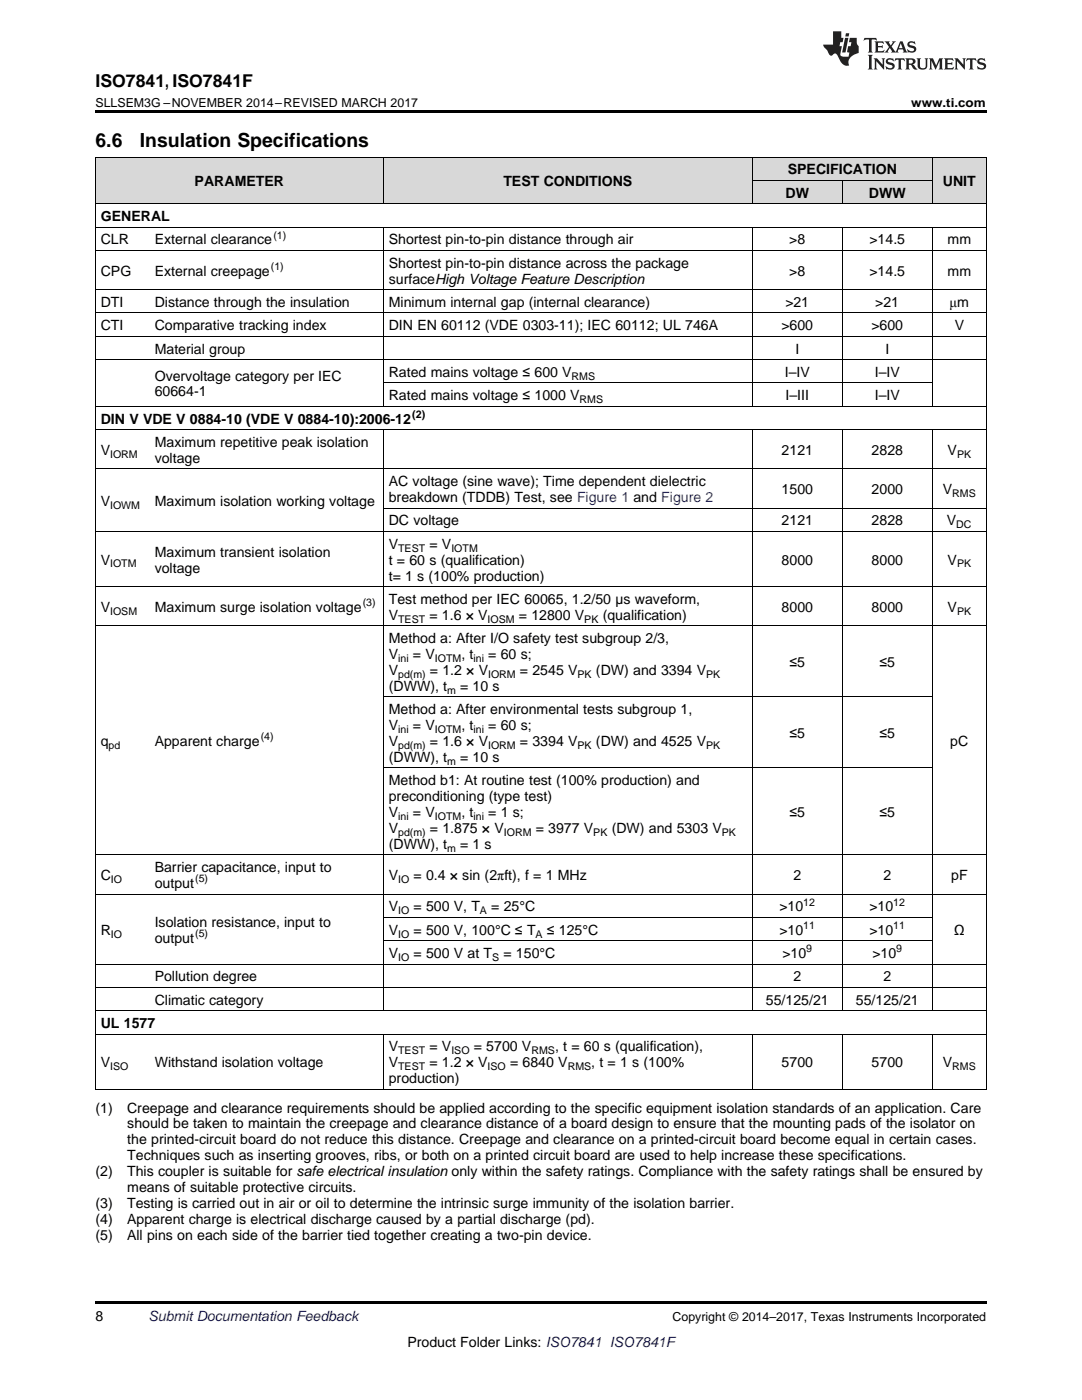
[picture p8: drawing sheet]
<svg xmlns="http://www.w3.org/2000/svg" width="216mm" height="279mm" viewBox="0 0 216 279" stroke-linecap="round" stroke-linejoin="round" font-family="sans-serif">
<defs><g id="words">
<g font-size="3.9">
<text x="19" y="29.3">6.6</text>
<text x="27.9" y="29.3">Insulation Specifications</text>
</g>
<text font-size="3.5" x="19" y="17.3">ISO7841, ISO7841F</text>
<g font-size="2.8">
<text x="157.2" y="34.8">SPECIFICATION</text>
<text x="38.8" y="37.1">PARAMETER</text>
<text x="100.4" y="37.1">TEST CONDITIONS</text>
<text x="156.7" y="39.4">DW</text>
<text x="173.4" y="39.4">DWW</text>
<text x="188.1" y="37.1">UNIT</text>
<text x="20.1" y="44.1">GENERAL</text>
<text x="20.1" y="48.8">CLR</text>
<text x="30.9" y="48.8">External clearance</text>
<text x="77.6" y="48.8">Shortest pin-to-pin distance through air</text>
<text x="77.6" y="53.4">Shortest pin-to-pin distance across the package</text>
<text x="157.5" y="48.8">&gt;8</text>
<text x="173.5" y="48.8">&gt;14.5</text>
<text x="189.1" y="48.8">mm</text>
<text x="20.1" y="55">CPG</text>
<text x="30.9" y="55">External creepage</text>
<text x="77.6" y="56.6">surfaceHigh Voltage Feature Description</text>
<text x="157.5" y="55">&gt;8</text>
<text x="173.5" y="55">&gt;14.5</text>
<text x="189.1" y="55">mm</text>
<text x="20.1" y="61.2">DTI</text>
<text x="20.1" y="65.9">CTI</text>
<text x="30.9" y="61.2">Distance through the insulation</text>
<text x="30.9" y="65.9">Comparative tracking index</text>
<text x="77.6" y="61.2">Minimum internal gap (internal clearance)</text>
<text x="77.6" y="65.9">DIN EN 60112 (VDE 0303-11); IEC 60112; UL 746A</text>
<text x="155.9" y="65.9">&gt;600</text>
<text x="156.7" y="61.2">&gt;21</text>
<text x="173.9" y="65.9">&gt;600</text>
<text x="174.7" y="61.2">&gt;21</text>
<text x="189.5" y="61.2">μm</text>
<text x="190.5" y="65.9">V</text>
<text x="30.9" y="70.6">Material group</text>
<text x="158.7" y="70.6">I</text>
<text x="176.7" y="70.6">I</text>
<text x="30.9" y="76">Overvoltage category per IEC</text>
<text x="77.6" y="75.2">Rated mains voltage ≤ 600 V</text>
<text x="156.6" y="75.2">I–IV</text>
<text x="174.6" y="75.2">I–IV</text>
<text x="30.9" y="79.1">60664-1</text>
<text x="77.6" y="79.9">Rated mains voltage ≤ 1000 V</text>
<text x="156.7" y="79.9">I–III</text>
<text x="174.6" y="79.9">I–IV</text>
<text x="20.1" y="84.5">DIN V VDE V 0884-10 (VDE V 0884-10):2006-12</text>
<text x="30.9" y="89.2">Maximum repetitive peak isolation</text>
<text x="20.1" y="90.8">V</text>
<text x="30.9" y="92.4">voltage</text>
<text x="156" y="90.8">2121</text>
<text x="173.9" y="90.8">2828</text>
<text x="189.1" y="90.8">V</text>
<text x="20.1" y="100.9">V</text>
<text x="30.9" y="100.9">Maximum isolation working voltage</text>
<text x="77.6" y="97">AC voltage (sine wave); Time dependent dielectric</text>
<text x="77.6" y="100.2">breakdown (TDDB) Test, see Figure 1 and Figure 2</text>
<text x="156" y="98.6">1500</text>
<text x="173.9" y="98.6">2000</text>
<text x="188.1" y="98.6">V</text>
<text x="77.6" y="104.8">DC voltage</text>
<text x="156" y="104.8">2121</text>
<text x="173.9" y="104.8">2828</text>
<text x="188.9" y="104.8">V</text>
<text x="20.1" y="112.7">V</text>
<text x="30.9" y="111.1">Maximum transient isolation</text>
<text x="77.6" y="109.5">V</text>
<text x="77.6" y="112.7">t = 60 s (qualification)</text>
<text x="85.7" y="109.5">= V</text>
<text x="156" y="112.7">8000</text>
<text x="173.9" y="112.7">8000</text>
<text x="189.1" y="112.7">V</text>
<text x="30.9" y="114.3">voltage</text>
<text x="77.6" y="115.9">t= 1 s (100% production)</text>
<text x="20.1" y="122.1">V</text>
<text x="30.9" y="122.1">Maximum surge isolation voltage</text>
<text x="77.6" y="120.5">Test method per IEC 60065, 1.2/50 µs waveform,</text>
<text x="77.6" y="123.7">V</text>
<text x="85.7" y="123.7">= 1.6 × V</text>
<text x="103.5" y="123.7">= 12800 V</text>
<text x="120.3" y="123.7">(qualification)</text>
<text x="156" y="122.1">8000</text>
<text x="173.9" y="122.1">8000</text>
<text x="189.1" y="122.1">V</text>
<text x="77.6" y="128.3">Method a: After I/O safety test subgroup 2/3,</text>
<text x="77.6" y="131.5">V</text>
<text x="82.4" y="131.5">= V</text>
<text x="92.1" y="131.5">, t</text>
<text x="97.4" y="131.5">= 60 s;</text>
<text x="77.6" y="134.7">V</text>
<text x="77.6" y="137.9">(DWW), t</text>
<text x="85.8" y="134.7">= 1.2 × V</text>
<text x="91.8" y="137.9">= 10 s</text>
<text x="103.8" y="134.7">= 2545 V</text>
<text x="118.9" y="134.7">(DW) and 3394 V</text>
<text x="157.6" y="133.1">≤5</text>
<text x="175.5" y="133.1">≤5</text>
<text x="77.6" y="142.5">Method a: After environmental tests subgroup 1,</text>
<text x="20.1" y="148.9">q</text>
<text x="30.9" y="148.9">Apparent charge</text>
<text x="77.6" y="145.7">V</text>
<text x="77.6" y="148.9">V</text>
<text x="82.4" y="145.7">= V</text>
<text x="85.8" y="148.9">= 1.6 × V</text>
<text x="92.1" y="145.7">, t</text>
<text x="97.4" y="145.7">= 60 s;</text>
<text x="103.8" y="148.9">= 3394 V</text>
<text x="118.9" y="148.9">(DW) and 4525 V</text>
<text x="157.6" y="147.3">≤5</text>
<text x="175.5" y="147.3">≤5</text>
<text x="189.6" y="148.9">pC</text>
<text x="77.6" y="152">(DWW), t</text>
<text x="91.8" y="152">= 10 s</text>
<text x="77.6" y="156.7">Method b1: At routine test (100% production) and</text>
<text x="77.6" y="159.9">preconditioning (type test)</text>
<text x="77.6" y="163.1">V</text>
<text x="77.6" y="166.2">V</text>
<text x="82.4" y="163.1">= V</text>
<text x="85.8" y="166.2">= 1.875 × V</text>
<text x="92.1" y="163.1">, t</text>
<text x="97.4" y="163.1">= 1 s;</text>
<text x="106.9" y="166.2">= 3977 V</text>
<text x="122.1" y="166.2">(DW) and 5303 V</text>
<text x="157.6" y="163.1">≤5</text>
<text x="175.5" y="163.1">≤5</text>
<text x="77.6" y="169.4">(DWW), t</text>
<text x="91.8" y="169.4">= 1 s</text>
<text x="20.1" y="175.6">C</text>
<text x="30.9" y="174.1">Barrier capacitance, input to</text>
<text x="30.9" y="177.2">output</text>
<text x="77.6" y="175.6">V</text>
<text x="82.5" y="175.6">= 0.4 × sin (2πft), f = 1 MHz</text>
<text x="158.3" y="175.6">2</text>
<text x="176.3" y="175.6">2</text>
<text x="189.8" y="175.6">pF</text>
<text x="30.9" y="185">Isolation resistance, input to</text>
<text x="77.6" y="181.9">V</text>
<text x="82.5" y="181.9">= 500 V, T</text>
<text x="98" y="181.9">= 25°C</text>
<text x="155.5" y="181.9">&gt;10</text>
<text x="173.5" y="181.9">&gt;10</text>
<text x="20.1" y="186.5">R</text>
<text x="30.9" y="188.1">output</text>
<text x="77.6" y="186.5">V</text>
<text x="77.6" y="191.2">V</text>
<text x="82.5" y="186.5">= 500 V, 100°C ≤ T</text>
<text x="82.5" y="191.2">= 500 V at T</text>
<text x="100.5" y="191.2">= 150°C</text>
<text x="109.1" y="186.5">≤ 125°C</text>
<text x="155.5" y="186.5">&gt;10</text>
<text x="156.1" y="191.2">&gt;10</text>
<text x="173.5" y="186.5">&gt;10</text>
<text x="174.1" y="191.2">&gt;10</text>
<text x="190.4" y="186.5">Ω</text>
<text x="30.9" y="195.9">Pollution degree</text>
<text x="158.3" y="195.9">2</text>
<text x="176.3" y="195.9">2</text>
<text x="30.9" y="200.5">Climatic category</text>
<text x="152.8" y="200.5">55/125/21</text>
<text x="170.8" y="200.5">55/125/21</text>
<text x="20.1" y="205.2">UL 1577</text>
<text x="77.6" y="209.8">V</text>
<text x="85.7" y="209.8">= V</text>
<text x="94.5" y="209.8">= 5700 V</text>
<text x="110.7" y="209.8">, t = 60 s (qualification),</text>
<text x="20.1" y="213">V</text>
<text x="30.9" y="213">Withstand isolation voltage</text>
<text x="77.6" y="213">V</text>
<text x="85.7" y="213">= 1.2 × V</text>
<text x="101.8" y="213">= 6840 V</text>
<text x="118" y="213">, t = 1 s (100%</text>
<text x="156" y="213">5700</text>
<text x="173.9" y="213">5700</text>
<text x="188.1" y="213">V</text>
<text x="77.6" y="216.2">production)</text>
<text x="19" y="222">(1)</text>
<text x="25.4" y="222">Creepage and clearance requirements should be applied according to the specific equipment isolation standards of an application. Care</text>
<text x="25.4" y="225.2">should be taken to maintain the creepage and clearance distance of a board design to ensure that the mounting pads of the isolator on</text>
<text x="25.4" y="228.4">the printed-circuit board do not reduce this distance. Creepage and clearance on a printed-circuit board become equal in certain cases.</text>
<text x="25.4" y="231.6">Techniques such as inserting grooves, ribs, or both on a printed circuit board are used to help increase these specifications.</text>
<text x="19" y="234.7">(2)</text>
<text x="25.4" y="234.7">This coupler is suitable for safe electrical insulation only within the safety ratings. Compliance with the safety ratings shall be ensured by</text>
<text x="25.4" y="237.9">means of suitable protective circuits.</text>
<text x="19" y="241.1">(3)</text>
<text x="19" y="244.3">(4)</text>
<text x="25.4" y="241.1">Testing is carried out in air or oil to determine the intrinsic surge immunity of the isolation barrier.</text>
<text x="25.4" y="244.3">Apparent charge is electrical discharge caused by a partial discharge (pd).</text>
<text x="19" y="247.4">(5)</text>
<text x="25.4" y="247.4">All pins on each side of the barrier tied together creating a two-pin device.</text>
<text x="19" y="263.6">8</text>
<text x="81.3" y="268.9">Product Folder Links: ISO7841 ISO7841F</text>
</g>
<text font-size="2.8" fill="#0000c8" x="29.6" y="263.6">Submit Documentation Feedback</text>
<g font-size="2.5">
<text x="19" y="21.4">SLLSEM3G –NOVEMBER 2014–REVISED MARCH 2017</text>
<text x="181.8" y="21.4">www.ti.com</text>
<text x="134.2" y="263.6">Copyright © 2014–2017, Texas Instruments Incorporated</text>
</g>
<g font-size="2.1">
<text x="54.5" y="47.6">(1)</text>
<text x="54" y="53.9">(1)</text>
<text x="114.1" y="75.8">RMS</text>
<text x="82.3" y="83.4">(2)</text>
<text x="115.6" y="80.4">RMS</text>
<text x="22" y="91.3">IORM</text>
<text x="191" y="91.3">PK</text>
<text x="22" y="101.5">IOWM</text>
<text x="190" y="99.2">RMS</text>
<text x="190.8" y="105.4">DC</text>
<text x="22" y="113.2">IOTM</text>
<text x="79.4" y="110.1">TEST</text>
<text x="90.1" y="110.1">IOTM</text>
<text x="191" y="113.2">PK</text>
<text x="22" y="122.7">IOSM</text>
<text x="72.4" y="121">(3)</text>
<text x="79.4" y="124.2">TEST</text>
<text x="97.3" y="124.2">IOSM</text>
<text x="116.6" y="124.2">PK</text>
<text x="191" y="122.7">PK</text>
<text x="79.4" y="132.1">ini</text>
<text x="79.4" y="135.3">pd(m)</text>
<text x="86.8" y="132.1">IOTM</text>
<text x="94.5" y="132.1">ini</text>
<text x="97.4" y="135.3">IORM</text>
<text x="115.2" y="135.3">PK</text>
<text x="140.9" y="135.3">PK</text>
<text x="89.2" y="138.4">m</text>
<text x="21.7" y="149.4">pd</text>
<text x="52" y="147.7">(4)</text>
<text x="79.4" y="146.3">ini</text>
<text x="79.4" y="149.4">pd(m)</text>
<text x="86.8" y="146.3">IOTM</text>
<text x="94.5" y="146.3">ini</text>
<text x="97.4" y="149.4">IORM</text>
<text x="115.2" y="149.4">PK</text>
<text x="140.9" y="149.4">PK</text>
<text x="89.2" y="152.6">m</text>
<text x="79.4" y="163.6">ini</text>
<text x="79.4" y="166.8">pd(m)</text>
<text x="86.8" y="163.6">IOTM</text>
<text x="94.5" y="163.6">ini</text>
<text x="100.5" y="166.8">IORM</text>
<text x="118.4" y="166.8">PK</text>
<text x="144" y="166.8">PK</text>
<text x="89.2" y="170">m</text>
<text x="22.1" y="176.2">IO</text>
<text x="39" y="176.1">(5)</text>
<text x="79.4" y="176.2">IO</text>
<text x="79.4" y="182.5">IO</text>
<text x="95.8" y="182.5">A</text>
<text x="160.3" y="180.8">12</text>
<text x="160.3" y="185.4">11</text>
<text x="178.2" y="180.8">12</text>
<text x="178.2" y="185.4">11</text>
<text x="22.1" y="187.1">IO</text>
<text x="38.9" y="187">(5)</text>
<text x="79.4" y="187.1">IO</text>
<text x="79.4" y="191.8">IO</text>
<text x="98.2" y="191.8">S</text>
<text x="106.9" y="187.1">A</text>
<text x="160.9" y="190.1">9</text>
<text x="178.8" y="190.1">9</text>
<text x="22" y="213.6">ISO</text>
<text x="79.4" y="210.4">TEST</text>
<text x="79.4" y="213.6">TEST</text>
<text x="90.1" y="210.4">ISO</text>
<text x="97.3" y="213.6">ISO</text>
<text x="106" y="210.4">RMS</text>
<text x="113.3" y="213.6">RMS</text>
<text x="190" y="213.6">RMS</text>
</g>
</g></defs>
<g fill="#d8d8d8">
<path d="M19 31.4h10.8v9.3h-10.8z"/>
<path d="M29.8 31.4h46.7v9.3h-46.7z"/>
<path d="M76.5 31.4h73.6v9.3h-73.6z"/>
<path d="M186.1 31.4h10.7v9.3h-10.7z"/>
<path d="M150.1 36.1h18v4.6h-18z"/>
<path d="M168.1 36.1h18v4.6h-18z"/>
<path d="M150.1 31.4h18v4.7h-18z"/>
<path d="M168.1 31.4h18v4.7h-18z"/>
</g>
<path d="M19 22h177.8v.5h-177.8zM19 217.4l.2 .1zM76.4 217.4l.1 .1zM150 217.4l.1 .1zM168 217.4l.1 .1zM185.9 217.4l.2 .1zM196.7 217.4l.1 .1zM19 259.7h177.8v.5h-177.8z" fill="#000"/>
<g fill="none" stroke="#000" stroke-width=".2">
<path d="M19 31.3h177.8M19.1 31.4v186.1M76.5 31.4v9.3M150.1 31.4v9.3M150.1 36h36M168 36v4.7M186 31.4v9.3M196.8 31.4v186.1M19 57.8h177.8M19 50h177.8M19 45.3h177.8M19 40.7h177.8"/>
<path d="M76.5 45.3v35.8M150.1 45.3v35.8M168 45.3v35.8M186 45.3v35.8M19 71.8h177.8M19 67.1h177.8M19 62.5h177.8M76.5 76.4h109.6M19 93.6h177.8M19 85.7h177.8M19 81.1h177.8M76.5 85.8v116"/>
<path d="M150.1 85.8v116M168 85.8v116M186 85.8v116M19 117.1h177.8M19 106.1h177.8M76.5 101.4h120.3M19 124.9h177.8M76.5 139.1h109.6M76.5 153.3h109.6M19 178.5h177.8M19 170.6h177.8M19 197.1h177.8"/>
<path d="M19 192.4h177.8M76.5 187.8h109.6M76.5 183.1h109.6M19 217.4h177.8M19 206.4h177.8M19 201.7h177.8M76.5 206.4v11.1M150.1 206.4v11.1M168 206.4v11.1M186 206.4v11.1"/>
</g>
<g fill="#231f20">
<path d="M172.5 7.6l-.1 .5 .4-.2h.6v.1v2.1l-.2 .4h.9l-.2-.4v-2.1l.1-.1h.5l.5 .2-.2-.5zM174.5 8.3l.2 .3v1.5l-.2 .4h1.8l.2-.6a1.04 1.04 0 0 1-1.3 .2v-.7h.6l.3 .2v-.6l-.3 .2h-.6v-.6l.8-.1 .4 .3-.2-.5zM176.5 8.3l.9 1.1-.9 1.1h.8l-.2-.2 .4-.7 .5 .7-.2 .2h1.5l-.2-.2 .2-.4h.9l.1 .4-.2 .2h1l-.3-.3-.7-1.9h-.5l-.9 2-.8-1 .9-1h-.8l.1 .3-.4 .5-.3-.6 .1-.2zM179.7 8.6l.4 1h-.7zM181.3 8.4a.63 .63 0 0 0-.2 .7 .63 .63 0 0 0 .6 .4l.6 .2 .1 .2a.75 .75 0 0 1-.7 .4 .75 .75 0 0 1-.6-.5l.1 .7 .1-.1a1.11 1.11 0 0 0 1.5-.6 1.13 1.13 0 0 0-1.2-.8l-.1-.4a1.04 1.04 0 0 1 1.2 .2l-.2-.5-.2 .1-.4-.2zM173.2 10.9l.2 .4v2.2l-.2 .4h1l-.3-.4v-2.2l.3-.4zM174.3 11.6l.3 .4v1.5l-.3 .4h.8l-.2-.4v-1.3l1.5 1.7v-1.9l.2-.4h-.7l.2 .4v.9l-1.1-1.3zM177 11.8a.62 .62 0 0 0-.2 .7 .62 .62 0 0 0 .6 .4l.6 .1 .1 .3a.76 .76 0 0 1-.7 .3 .76 .76 0 0 1-.7-.4l.2 .7 .1-.1a1.11 1.11 0 0 0 1.5-.6 1.13 1.13 0 0 0-1.2-.8l-.1-.4a1.04 1.04 0 0 1 1.2 .2l-.2-.6-.2 .1-.5-.1zM178.7 11.6l-.2 .6a.61 .61 0 0 1 .8-.3v1.6l-.2 .4h.9l-.2-.4v-1.6a.63 .63 0 0 1 .7 .3l-.1-.6zM180.6 11.6l.3 .4v1.5l-.3 .4h1l-.2-.2-.1-.8 .6 .2a.76 .76 0 0 0 1.2 .7l-1-1a.58 .58 0 0 0 .6-.5 .58 .58 0 0 0-.5-.6zM181.4 11.9h.1a.45 .45 0 0 1 .5 .1 .45 .45 0 0 1 .1 .5l-.8 .2zM182.9 11.6l.2 .2a2.17 2.17 0 0 0 .3 1.9 .99 .99 0 0 0 1.6-.6v-1.1l.2-.4h-.7l.2 .2a1.92 1.92 0 0 1-.2 1.8 .6 .6 0 0 1-.9-.5v-1.1l.2-.4zM185.4 11.6l.2 .4v1.5l-.2 .4h.7l-.2-.4v-1.4l.8 1.8 .8-1.8v1.4l-.2 .4h.9l-.2-.4v-1.5l.2-.4h-.8l-.6 1.5-.6-1.5zM188.4 11.6l.2 .4v1.5l-.2 .4h1.8l.1-.6a1.04 1.04 0 0 1-1.2 .1v-.6h.5l.4 .2v-.6l-.4 .2h-.5v-.7h.8l.3 .3-.1-.6zM190.5 11.6l.2 .4v1.5l-.2 .4h.7l-.2-.4v-1.3l1.5 1.7v-1.9l.2-.4h-.7l.2 .4v.9l-1.1-1.3zM192.9 11.6l-.1 .6a.61 .61 0 0 1 .7-.3l.1 1.6-.3 .4h1l-.3-.4 .1-1.6a.63 .63 0 0 1 .7 .3l-.1-.6zM195.2 11.8a.62 .62 0 0 0-.2 .7 .62 .62 0 0 0 .6 .4l.6 .1 .1 .3a.76 .76 0 0 1-.7 .3 .76 .76 0 0 1-.6-.4l.1 .7 .1-.1a1.11 1.11 0 0 0 1.6-.6 1.13 1.13 0 0 0-1.3-.8l-.1-.4a1.04 1.04 0 0 1 1.2 .2l-.1-.6-.2 .1-.5-.1z"/>
<path d="M166.2 6.3v2.6h-1.9v.4l.8 .9a.91 .91 0 0 0 1 .8 .56 .56 0 0 1 .5-.3 .56 .56 0 0 1 .5 .3l.4 .8a1.53 1.53 0 0 0 1.9 1.2 1.54 1.54 0 0 1 1-2.1l.9-.3v-1.4a1.52 1.52 0 0 1-.4-1.6h-1.3l-.2 .8h.5l-.2 .8h-.5l-.1 1v.2l.4 .1-.2 .8a1.93 1.93 0 0 1-1.6-.3l.3-1.8h-.5l.2-.8h.4l.2-.8h-.4v-1.3zM168.6 7.6l-.6 2.9h.7l.6-2.9zM168.8 6.6l-.1 .7h.6l.2-.7z"/>
</g>
<use href="#words"/>
</svg>
